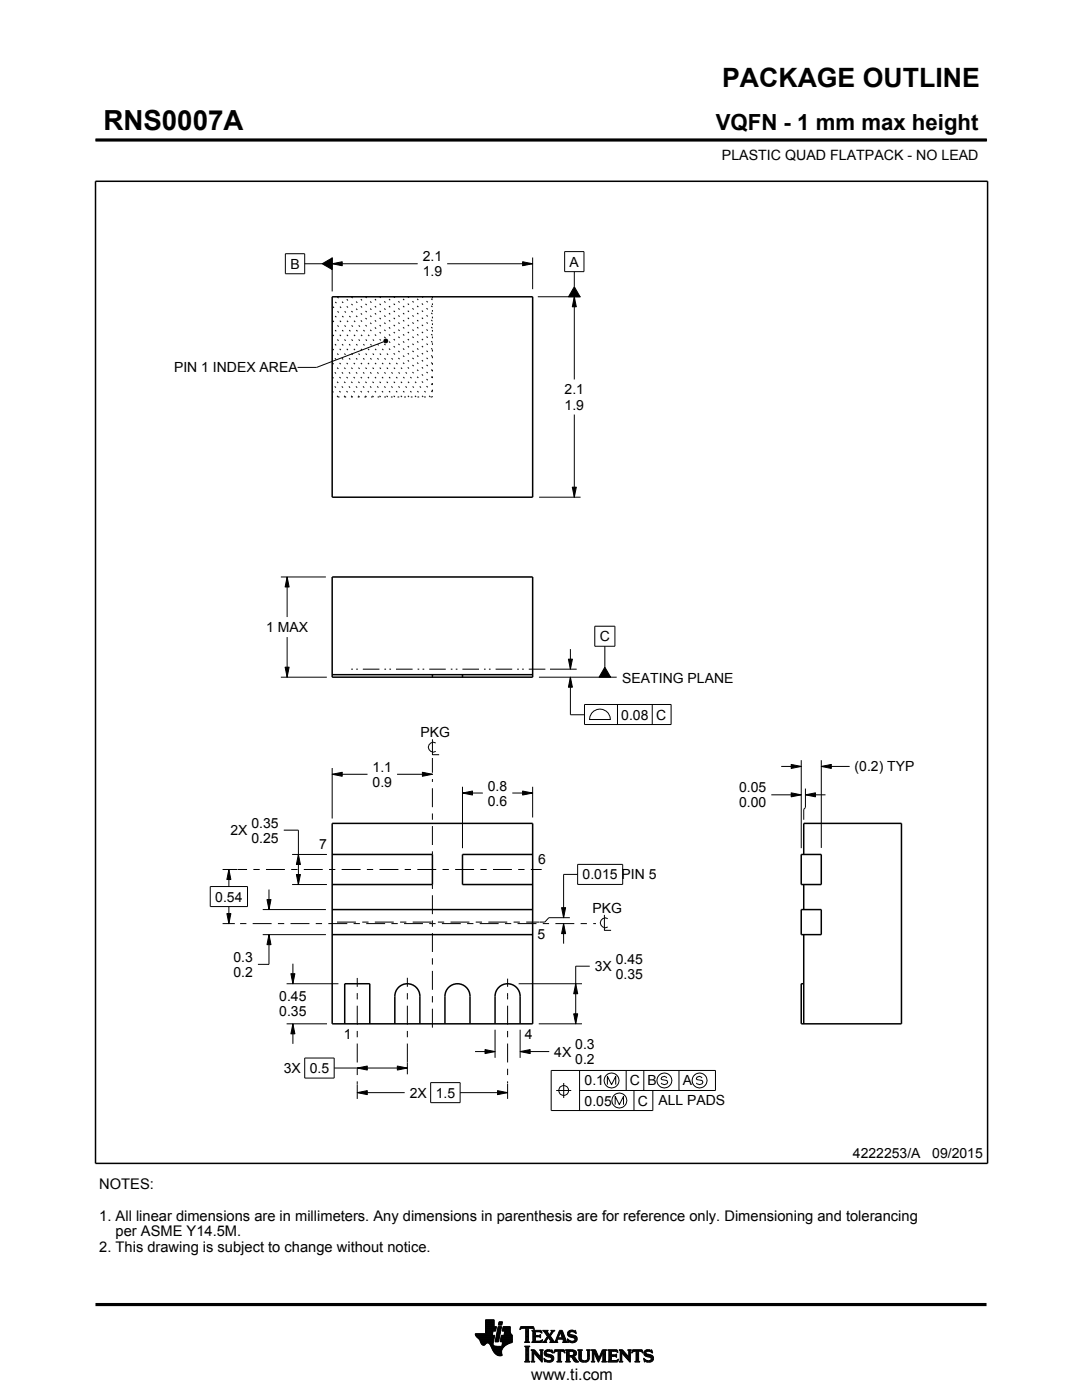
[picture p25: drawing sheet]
<svg xmlns="http://www.w3.org/2000/svg" width="216mm" height="279mm" viewBox="0 0 216 279" stroke-linecap="round" stroke-linejoin="round" font-family="sans-serif">
<defs><g id="words">
<text font-size="5.5" x="20.6" y="26">RNS0007A</text>
<text font-size="5.3" x="144.1" y="17.4">PACKAGE OUTLINE</text>
<text font-size="4.4" x="142.8" y="26">VQFN - 1 mm max height</text>
<text font-size="3.2" x="106" y="275.3">www.ti.com</text>
<g font-size="2.9">
<text x="19.8" y="237.3">NOTES:</text>
<text x="19.8" y="243.6">1. All linear dimensions are in millimeters. Any dimensions in parenthesis are for reference only. Dimensioning and tolerancing</text>
<text x="19.8" y="249.9">2. This drawing is subject to change without notice.</text>
<text x="23.1" y="246.7">per ASME Y14.5M.</text>
</g>
<g font-size="2.8">
<text x="144.1" y="32">PLASTIC QUAD FLATPACK - NO LEAD</text>
<text x="57.9" y="53.6">B</text>
<text x="84.3" y="52.1">2.1</text>
<text x="113.7" y="53.2">A</text>
<text x="84.3" y="55.1">1.9</text>
<text x="34.7" y="74.3">PIN 1 INDEX AREA</text>
<text x="112.7" y="78.7">2.1</text>
<text x="112.7" y="81.7">1.9</text>
<text x="53.1" y="126.1">1 MAX</text>
<text x="119.7" y="128">C</text>
<text x="124.2" y="136.2">SEATING PLANE</text>
<text x="124" y="143.6">0.08</text>
<text x="130.9" y="143.6">C</text>
<text x="83.9" y="147.1">PKG</text>
<text x="74.3" y="154">1.1</text>
<text x="170.5" y="154">(0.2) TYP</text>
<text x="74.3" y="157">0.9</text>
<text x="97.3" y="157.8">0.8</text>
<text x="97.3" y="160.8">0.6</text>
<text x="147.5" y="158.1">0.05</text>
<text x="147.5" y="161.1">0.00</text>
<text x="46" y="166.7">2X</text>
<text x="50.2" y="165.2">0.35</text>
<text x="50.2" y="168.2">0.25</text>
<text x="63.7" y="169.4">7</text>
<text x="107.4" y="172.5">6</text>
<text x="43" y="179.9">0.54</text>
<text x="116.3" y="175.5">0.015 PIN 5</text>
<text x="118.2" y="182.2">PKG</text>
<text x="46.6" y="192">0.3</text>
<text x="107.3" y="187.4">5</text>
<text x="46.6" y="195">0.2</text>
<text x="118.7" y="193.8">3X</text>
<text x="122.9" y="192.3">0.45</text>
<text x="122.9" y="195.3">0.35</text>
<text x="55.7" y="199.8">0.45</text>
<text x="55.7" y="202.8">0.35</text>
<text x="68.6" y="207.4">1</text>
<text x="104.7" y="207.3">4</text>
<text x="114.8" y="209.4">0.3</text>
<text x="56.6" y="214.2">3X</text>
<text x="61.8" y="214.2">0.5</text>
<text x="110.6" y="210.9">4X</text>
<text x="114.8" y="212.4">0.2</text>
<text x="81.8" y="219.1">2X</text>
<text x="86.9" y="219.1">1.5</text>
<text x="116.6" y="216.6">0.1</text>
<text x="116.6" y="220.6">0.05</text>
<text x="125.7" y="216.6">C</text>
<text x="127.2" y="220.6">C</text>
<text x="129.2" y="216.6">B</text>
<text x="131.4" y="220.6">ALL PADS</text>
<text x="136.2" y="216.6">A</text>
<text x="170.2" y="231.2">4222253/A</text>
<text x="186" y="231.2">09/2015</text>
</g>
<text font-size=".3" x="105.7" y="28">SCALE 4.750</text>
</g></defs>
<g fill="#000">
<path d="M64.3 52.6l2-1.1v2.3zM66.3 52.6l2-.4v.8zM104.3 52.2l2 .4-2 .4zM114.6 59.2l.4 2h-.8zM114.6 57.2l1.2 2h-2.4zM76.6 67.9l.3-.2h.3l.2 .3-.2 .4h-.3l-.3-.2zM114.2 97.2h.8l-.4 2zM57.3 115.1l.4 2h-.8zM56.9 133.1h.8l-.4 2zM113.4 131.5h.8l-.4 2zM113.8 135.1l.4 2h-.8zM120.7 133.1l1.1 2h-2.3z"/>
<path d="M66.3 154.5l2-.4v.8zM84.3 154.1l2 .4-2 .4zM92.3 158.3l2-.4v.8zM104.3 157.9l2 .4-2 .4zM157.9 158.2l2 .4-2 .4zM157.9 152.6l2 .4-2 .4zM160.7 158.6l2-.4v.8zM163.9 153l2-.4v.8zM45.7 173.5l.4 2h-.8zM59.5 170.5l.4 2h-.8zM59.1 174.5h.8l-.4 2zM45.3 182.3h.8l-.4 2z"/>
<path d="M53.7 186.5l.4 2h-.8zM53.3 179.5h.8l-.4 2zM58 194.3h.8l-.4 2zM112.5 184.3l.4 2h-.8zM112.1 181.1h.8l-.4 2zM114.9 196.3l.4 2h-.8zM58.4 204.3l.4 2h-.8zM71.3 218.1l2-.4v.8zM71.3 213.2l2-.4v.8zM79.3 212.8l2 .4-2 .4zM96.8 209.5l2 .4-2 .4zM99.3 217.7l2 .4-2 .4z"/>
<path d="M103.8 209.9l2-.4v.8zM114.5 202.3h.8l-.4 2z"/>
</g>
<g fill="none" stroke="#000" stroke-width=".2">
<path d="M19.1 27.9h177.7M196.8 27.7v.5M56.9 50.6h3.9v4h-3.9zM60.8 52.6h3.5M64.3 52.6l2-1.1v2.3zM66.3 52.6l2-.4v.8zM66.3 51.4v6.8M66.3 52.6h17M89.2 52.6h17.1M104.3 52.2l2 .4-2 .4zM106.3 51.4v6.3M107.3 59.2h8.5"/>
<path d="M112.7 50.2h3.8v4h-3.8zM114.6 59.2l.4 2h-.8zM114.6 54.2v3M114.6 59.2v16.5M114.6 57.2l1.2 2h-2.4zM76.6 68.2l-13.4 5.1h-3.8M76.6 67.9l.3-.2h.3l.2 .3-.2 .4h-.3l-.3-.2zM107.6 99.2h8.2M114.2 97.2h.8l-.4 2zM114.6 82.7v16.5M56 115.1h9M57.3 115.1l.4 2h-.8z"/>
<path d="M57.3 115.1v8M56 135.1h9.2M56.9 133.1h.8l-.4 2zM57.3 127.1v8M107.5 135.1h15.6M109.8 133.5h5.3M113.4 131.5h.8l-.4 2zM113.8 135.1l.4 2h-.8zM113.8 129.5v4M113.8 135.1v7.5h2.8M118.7 125h4v4h-4zM120.7 129v4.1"/>
<path d="M120.7 133.1l1.1 2h-2.3zM66.3 154.5l2-.4v.8zM66.3 153.3v10.1M66.3 154.5h7M79.2 154.5h7.1M84.3 154.1l2 .4-2 .4zM86.3 151.3v2.9M86.3 147.5v3.1h1.3M87 148.3a.98 .98 0 0 0-1.5 .8 .98 .98 0 0 0 1.5 .9M92.3 158.3l2-.4v.8zM92.3 157v12.3M92.3 158.3h4"/>
<path d="M102.2 158.3h4.1M104.3 157.9l2 .4-2 .4zM106.3 157v6.1M116.6 140.6h17.3v4h-17.3zM118.5 141.9a2.08 2.08 0 0 1 2.1-.2 2.08 2.08 0 0 1 1.2 1.9h-4.2l.1-.6 .3-.7zM123.2 140.6v4M130.1 140.6v4M153.9 158.6h6M155.9 153h4M157.9 158.2l2 .4-2 .4zM157.9 152.6l2 .4-2 .4zM159.9 151.7v17.6"/>
<path d="M160.7 158.6l2-.4v.8zM160.7 157.4v3.8l-.3 .3v2.1M160.7 158.6h4M163.9 153l2-.4v.8zM163.9 151.7v17.5M163.9 153h5.6M42 176.9h7.4v4h-7.4zM44.4 173.5h2.9M45.7 173.5l.4 2h-.8zM45.7 173.5v3.4M53.3 179.5h.8l-.4 2zM53.7 177.5v4"/>
<path d="M56.6 165.7h2.9v10.8M58.3 176.5h6.9M58.3 170.5h6.9M59.1 174.5h.8l-.4 2zM59.5 170.5l.4 2h-.8zM115.3 174.5h-2.8v8.6M115.3 172.5h8.9v4h-8.9zM44.4 184.3h2.5M45.3 182.3h.8l-.4 2zM45.7 180.9v3.4M52.4 186.5h12.6M52.4 181.5h12.6"/>
<path d="M53.7 186.5l.4 2h-.8zM53.7 186.5v6h-2.2M57.2 196.3h10.3M58 194.3h.8l-.4 2zM58.4 192.3v4M103.5 196.3h12.6M112.1 181.1h.8l-.4 2zM112.5 184.3l.4 2h-.8zM112.5 184.3v4M113.7 183.1h-4.2l-.8 .9h-1M114.9 196.3l.4 2h-.8zM117.7 192.8h-2.8v11.5"/>
<path d="M120.6 182.6v3.1h1.3M121.3 183.3a.98 .98 0 0 0-1.5 .9 .98 .98 0 0 0 1.5 .8M57.2 204.3h8.1M58.4 204.3l.4 2h-.8zM58.4 204.3v4M60.8 211.2h5.9v4h-5.9zM66.7 213.2h14.6M71.3 218.1l2-.4v.8zM71.3 213.2l2-.4v.8zM71.3 218.1h9.5M71.3 216.4v2.9M79.3 212.8l2 .4-2 .4z"/>
<path d="M81.3 212v2.4M85.9 216.1h5.9v4h-5.9zM91.8 218.1h9.5M94.8 209.9h4M96.8 209.5l2 .4-2 .4zM98.8 205.5v5.6M99.3 217.7l2 .4-2 .4zM101.3 216.3v3M103.8 209.9l2-.4v.8zM103.8 209.9h5.8M103.8 205.5v5.6M107.5 204.3h8.6"/>
<path d="M111 217.6h3M112.5 216.1v3M114.5 202.3h.8l-.4 2zM115.6 217.6h27.2v-4h-32.8v8h20.3v-4M115.6 213.6v8M121.2 216.5v-1.7l.8 1.7 .9-1.7v1.7M124.9 213.6v4M126.5 217.6v4M128.5 213.6v4M133.1 215.1l-.5-.3-.5 .2-.2 .3 .2 .2 1 .1 .1 .4-.1 .3-.5 .2-.7-.4M135.5 213.6v4M140.1 215.1l-.5-.3-.5 .2-.2 .3 .2 .2 1 .1 .2 .4-.2 .3-.5 .2-.7-.4"/>
<path d="M122.7 220.5v-1.7l.9 1.7 .8-1.7v1.7M94.8 266.2h3.5M94.8 266.3h3.5M94.9 266.4h3.3M94.9 266.5h3.8l-.2 1.2M94.9 266.5h3.8M95 266.6h3.7M95 266.7h3.7M95.1 266.8h3.6M95.2 266.9h3.4M95.3 267h3.3M95.4 267.1h3.2"/>
<path d="M95.5 267.2h3.1M95.6 267.3h3M95.7 267.4h2.8M95.7 267.5h2.8M95.7 267.5l.4 .7 .3 .3 .3-.1 .5-.4 .4 .1 .8 1.5M95.8 267.6h2.7M95.8 267.7h2.7M95.9 267.8h2.6M95.9 267.9h2.5M95.9 268h2.5M96 268h1.1M96 268.1h1"/>
<path d="M96.1 268.2h.8M96.1 268.3h.7M96.2 268.4h.6M96.3 268.4h.4M96.9 266.1h1.4M96.9 266h1.4M96.9 265.9h1.4M96.9 265.8h1.5M96.9 265.7h1.5M96.9 264.7l2.2 .1-.2 .9h-.5l-.2 .8M96.9 265.6h2M96.9 265.5h2"/>
<path d="M96.9 265.4h2M96.9 265.3h2.1M96.9 265.2h2.1M96.9 265.1h2.1M96.9 265h2.1M96.9 264.9h2.1M96.9 264.8h2.2M96.9 264.6h1.7M96.9 264.5h1.7M96.9 264.4h1.7M96.9 264.3h1.7M96.9 264.2h1.7"/>
<path d="M96.9 264.1h1.7M96.9 264h1.7M96.9 263.9h1.7M96.9 263.8h1.7M96.9 263.7h1.7M96.9 263.6h1.7M96.9 263.5h1.7M96.9 263.4h1.7M97.5 268h.9M97.6 268.1h.8M97.7 268.2h.7M97.7 268.3h.7"/>
<path d="M97.8 268.4h.6M97.9 268.5h.6M97.9 268.6h.7M98 268.7h1.1M98 268.8h2.6M98 268.8h2.5M98.1 268.9h2.3M98.1 269h2.3M98.1 269.1h2.2M98.2 269.2h2.1M98.2 269.2h2M98.2 269.3h2"/>
<path d="M98.3 269.4h1.9M98.3 269.5h1.8M98.4 269.6h1.7M98.4 269.6l.6 .7 .6 .3 .6-.1-.1-.7M98.4 268v.4l.3 .2 2 .1M98.5 269.7h1.6M98.5 267.7l-.1 .3M98.5 269.8h1.6M98.6 269.9h1.5M98.6 264.8v-1.4h-1.7v2.8h-2.1l.2 .5 .7 .8M98.6 270h1.5M98.7 270h1.4"/>
<path d="M98.8 270.1h1.3M98.8 267.7h.7M98.8 267.6h.7M98.8 267.5h.7M98.9 270.2h1.2M98.9 267.4h.7M98.9 267.3h.7M98.9 267.2h.7M98.9 267.1h.7M98.9 267h.7M98.9 270.3h1.3M99 266.9h.6"/>
<path d="M99 266.9h.7M99 266.8h.7M99 266.7h.7M99 266.6h.7M99 266.5h.7M99.1 270.4h1.1M99.1 266.4h.7M99.1 266.3h.7M99.1 266.2h.7M99.1 266.1h.7M99.1 266h.7M99.2 265.9h.7"/>
<path d="M99.2 265.8h.7M99.2 270.4h1M99.2 265.7h.7M99.2 265.6h.7M99.2 265.5h.7M99.3 265.4h.6M99.3 265.4h.7M99.3 265.3h.7M99.3 265.2h.7M99.3 265.1h.7M99.3 265h.7M99.4 270.5h.8"/>
<path d="M99.4 264.9h.7M99.4 264.8h.7M99.4 264.8h.7l-.6 3h-.7zM99.5 264.4h.6M99.5 264.3h.7M99.5 264.2h.7M99.5 264.1h.7M99.5 264h.7M99.5 263.9h.7M99.6 263.8h.7M99.6 263.8h.7l-.2 .7h-.7zM99.8 270.6h.1"/>
<path d="M99.8 267.7h2.4M99.8 267.6h2.4M99.8 267.5h2.4M99.9 267.4h2.3M99.9 267.3h2.3M99.9 267.2h2.3M99.9 267.1h2.3M99.9 267h2.3M99.9 266.9h2.3M100 266.9h2.2M100 266.8h2.2M100 266.7h2.2"/>
<path d="M100 266.6h2.2M100 266.5h2.2M100.1 268.6h.7M100.2 268.5h.7M100.2 268.4h.8M100.2 268.4h.9M100.2 268.3h1M100.2 268.2h1.2M100.2 265.6h1.6M100.2 268.1h1.4M100.2 265.5h1.6M100.2 268h1.6"/>
<path d="M100.3 265.4h1.5M100.3 268h1.7M100.3 267.9h1.9M100.3 265.3h1.5M100.3 267.8h1.9M100.3 265.2h1.5M100.3 265.1h1.5M100.3 265h1.5M100.4 264.9h1.4M100.4 264.8h1.4M100.6 266.5l.1-.8h-.5l.2-.9h1.4l.1 1.1 .3 .6v1.4l-1.3 .6M100.6 266.4h1.5"/>
<path d="M100.6 266.3h1.4M100.6 266.2h1.4M100.6 266.1h1.3M100.7 266h1.2M100.7 265.9h1.2M100.7 265.8h1.1M100.7 265.7h1.1M100.9 268.5l-.6 .6-.2 .7M102.2 266.5h-2.2l-.2 1.1 .1 .2h.4l-.2 .9M103.7 265.3h.1M103.8 265.2h.2M103.8 265h2.8"/>
<path d="M103.8 264.9h2.7M103.9 264.8h2.6M104.7 267.8h1M104.7 271.8h1.1M104.7 268.7h1M104.8 267.7h.7M104.8 271.7h.8M104.9 265.2h.6M104.9 268.9h.6M104.9 267.6h.6M104.9 267.5v-2.3l-.7-.1-.4 .3 .1-.6h2.6l.1 .6-.4-.3-.7 .1v2.3M104.9 267.5l-.2 .3"/>
<path d="M104.9 267.5h.6M104.9 267.4h.6M104.9 267.3h.6M104.9 267.2h.6M104.9 267.1h.6M104.9 267h.6M104.9 266.8h.6M104.9 266.7h.6M104.9 266.6h.6M104.9 266.5h.6M104.9 266.4h.6M104.9 266.3h.6"/>
<path d="M104.9 266.2h.6M104.9 266.1h.6M104.9 265.9h.6M104.9 265.8h.6M104.9 265.7h.6M104.9 265.6h.6M104.9 265.5h.6M104.9 265.4h.6M104.9 265.3h.6M104.9 271.5h.6M104.9 269h.6M104.9 271.4h.6"/>
<path d="M104.9 271.4v-2.4l-.2-.4h1.1l-.3 .4v2.4M104.9 271.4l-.2 .4h1.1l-.3-.4M104.9 271.3h.6M104.9 271.2h.6M104.9 271.1h.6M104.9 271h.6M104.9 270.9h.6M104.9 270.8h.6M104.9 270.6h.6M104.9 270.5h.6M104.9 270.4h.6M104.9 270.3h.6"/>
<path d="M104.9 270.2h.6M104.9 270.1h.6M104.9 270h.6M104.9 269.9h.6M104.9 269.8h.6M104.9 269.6h.6M104.9 269.5h.6M104.9 269.4h.6M104.9 269.3h.6M104.9 269.2h.6M104.9 269.1h.6M105.5 267.5l.2 .3"/>
<path d="M105.7 267.8h-1M105.9 271.8h.8M105.9 269.4h.8M106.1 269.5h.7M106.1 267.8h2M106.1 271.7h.5M106.2 269.6h.7M106.2 271.5h.3M106.2 265.6h1.8M106.2 269.8h.8M106.2 271.4h.3M106.2 269.8l-.3-.4h.8l1.2 1.4"/>
<path d="M106.2 271.4l-.3 .4h.8l-.2-.4M106.2 271.3h.3M106.2 271.2h.3M106.2 271.1h.3M106.2 271h.3M106.2 270.9h.3M106.2 270.8h.3M106.2 270.6h.3M106.2 270.5h.3M106.2 270.4h.3M106.2 270.3h.3M106.2 270.2h.3"/>
<path d="M106.2 270.1h.3M106.2 270h1M106.2 269.9h.9M106.2 269.8v1.6M106.3 267.7h1.8M106.3 265.7h1.8M106.3 267.6h.6M106.3 265.8h.6M106.3 267.5l-.2 .3M106.3 267.5h.5M106.3 267.4h.5M106.3 267.3h.5"/>
<path d="M106.3 267.2h.5M106.3 267.1h.5M106.3 267h.5M106.3 266.8h.5M106.3 266.7h1.6M106.3 266.6h1.6M106.3 266.5h.5M106.3 266.4h.5M106.3 266.3h.5M106.3 266.2h.5M106.3 266.1h.5M106.3 265.9h.5"/>
<path d="M106.4 265.2h.2M106.5 270h.1M106.5 270v1.4M106.5 265.3h.1M106.6 270.1h.7M106.7 270.2h.7M106.8 270.3h.7M106.8 265.9l.1-.1h.7l.6 .2-.2-.5h-1.9l.2 .3v1.7M106.8 265.9v.6h.8l.3-.2v.7l-.3-.2h-.8l.1 .8h.9l.5-.2M106.9 270.4h.7M107 270.5h.7M107.1 270.6h.7"/>
<path d="M107.2 270.8h1M107.3 270.9h.9M107.4 271h.8M107.5 271.1h.7M107.6 271.2h.6M107.6 266.5h.3M107.7 271.3h.5M107.7 269.4h.7M107.7 266.8h.2M107.7 267.6h.5M107.8 266.4h.1M107.8 271.4h.4"/>
<path d="M107.8 267h.1M107.8 265.8h.3M107.8 269.5h.5M107.9 271.5h.3M107.9 269.6h.3M107.9 269.8h.3M107.9 270.6h.3M107.9 270.5h.3M107.9 270.4h.3M107.9 270.3h.3M107.9 270.2h.3M107.9 270.1h.3"/>
<path d="M107.9 270h.3M107.9 269.9h.3M107.9 269.8v1M108 271.7h.2M108 265.9h.1M108 267.5h.2M108.1 271.8h.1M108.1 266.1h.1M108.2 267.4h.1M108.2 269.8l.2-.4h-.7l.2 .4M108.2 269.8v2.1l-1.7-1.9M108.2 267.8h.9"/>
<path d="M108.3 267.4l-.2 .5-2-.1M108.3 265.6h1M108.5 267.7h.5M108.5 271.1l.2 .7 .2-.1 .6 .2 .7-.2 .3-.6M108.5 271.1h.1M108.5 265.7h.7M108.5 271.2h.2M108.6 271.3h.2M108.6 270.1l.2 .5 1.1 .3 .1 .3-.1 .3h-.5l-.9-.4M108.6 270.1h.4M108.6 270h.4M108.6 270.2h.6"/>
<path d="M108.6 267.6h.4M108.6 271.4h.4M108.6 269.9h.4M108.6 270.3h1M108.6 265.8h.7M108.6 271.5h.8M108.6 269.8h.5M108.7 271.7h1.5M108.7 270.4h1.3M108.7 267.5h.3M108.7 271.8h.1M108.7 265.9h.6"/>
<path d="M108.7 269.6h1.5M108.8 267.4h.3M108.8 270.5h1.5M108.8 266.1h.6M108.8 269.5h1.4M108.8 267.3h.4M108.9 266.2h.6M108.9 267.2h.4M108.9 266.3h.6M108.9 270.6h1.5M109 267.1h.3M109 270l.2 .2 1.1 .3 .2 .6"/>
<path d="M109 270l.1-.3h.4l.8 .3-.1-.6-.2 .1-.6-.1-.6 .2-.2 .5M109 266.4h1M109.1 271.8h.9M109.1 269.4h.7M109.1 267h.9M109.1 266.5h.8M109.1 267.8h-.9M109.2 266.8h.8M109.2 266.6h.6M109.2 266.7h.7M109.2 266.7l-.6 1-.4 .1M109.3 270.8h1.1"/>
<path d="M109.5 267.1h.6M109.6 267.2h.6M109.7 271.5h.7M109.7 267.3h.6M109.7 267.8l.2-.1-.5-.8-.4 .8 .1 .1M109.7 267.8h1.6M109.7 266.3h.4M109.7 267.4h.6M109.8 270.9h.7M109.8 266.2h.3M109.8 266.6l.9 1.2 1-2.3h.5l.8 2.1 .3 .2M109.8 267.5h.6"/>
<path d="M109.9 266.1h.3M109.9 269.8h.4M109.9 267.6h.6M109.9 267.7h.7M109.9 271.4h.5M109.9 265.9h.4M110 271h.5M110 265.6h.7M110 265.9l.1-.2-.2-.2h.8l-.9 1.1M110 265.9l-.4 .5-.4-.6 .2-.3h-1.1l.9 1.2M110 271.3h.5M110 265.8h.4"/>
<path d="M110 271.1h.5M110 271.2h.5M110.1 269.4h.1M110.1 265.7h.4M110.1 269.9h.2M110.2 270h.1M110.5 270h.1M110.5 269.9h.2M110.5 269.8h.3M110.6 269.6h2.1M110.6 269.5h2M110.6 269.4h2"/>
<path d="M110.7 267.7h.5M110.8 267.6h.4M110.9 267.5h.3M110.9 267.4h.3M111 267.3h.3M111 267.2h1.8M111 267.1h1.8M111.1 267h.3M111.1 271.8h1M111.1 266.8h.4M111.2 266.7h.3M111.2 267.5v.3h.1"/>
<path d="M111.2 267.5l.1-.2h1l.1 .2M111.2 266.6h.3M111.3 266.5h.3M111.3 271.7h.6M111.3 266.4h.3M111.3 271.5h.6M111.3 267.8h-1.6M111.3 269.8h.6M111.4 266.3h.3M111.4 271.4h.5M111.4 270.1h.5M111.4 270h.5"/>
<path d="M111.4 269.9h.5M111.4 270.5h.5M111.4 270.4h.5M111.4 270.3h.5M111.4 270.2h.5M111.4 271.1h.5M111.4 271h.5M111.4 270.9h.5M111.4 270.8h.5M111.4 270.6h.5M111.4 271.4l-.1-1.7h-.4l-.4 .4 .2-.7h1.9l.1 .7-.4-.4h-.4v1.7M111.4 271.4l-.3 .4h1l-.2-.4"/>
<path d="M111.4 271.3h.5M111.4 271.2h.5M111.4 266.2h.3M111.4 266.1h.4M111.5 265.9h.9M111.5 265.8h.8M111.6 265.7h.7M111.6 265.6h.6M111.8 265.9l.4 1.1h-.8zM111.9 266.1h.5M111.9 266.2h.5M111.9 266.3h.6"/>
<path d="M112 266.4h.5M112 266.5h.6M112.1 266.6h.5M112.1 266.7h.6M112.1 266.8h.6M112.2 267h.5M112.2 267.8h1.1M112.3 267.3h.6M112.3 267.4h.6M112.4 267.5h.6M112.4 267.5v.3h-.2M112.4 269.8h.3"/>
<path d="M112.4 267.6h.6M112.4 267.7h.7M112.6 269.9h.1M112.6 270h.2M112.8 271.8h1M112.8 269.4h1.6M113 269.5h1.7M113 271.7h.7M113 269.6h1.9M113 271.5h.6M113 269.8h.6M113 271.4h.6"/>
<path d="M113 271.4l-.2 .4h1l-.2-.4M113 271.3h.6M113 271.2h.6M113 271.1h.6M113 271h.6M113 270.9h.6M113 270.8h1.5M113 270.6h1.6M113 270.5h1.8M113 270.4h.6M113 270.3h.6M113 270.2h.6"/>
<path d="M113 270.1h.6M113 270h.6M113 269.9h.6M113 269.8v1.6M113 269.8l-.2-.4h1.5l.6 .2 .1 .5M113.2 267.3h.2M113.2 267.4h.3M113.2 266.2l.3 .5 1 .3 .2 .3M113.2 266.2h.5M113.2 266.3h.6M113.2 266.1h.5M113.3 267.5h.3"/>
<path d="M113.3 267.8h-1.1M113.3 266.4h.9M113.3 265.9h.4M113.3 267.6h.6M113.3 266.5h1.3M113.3 267.7h1.6M113.3 265.8h.5M113.3 267.8h.2M113.4 266.6h1.5M113.4 265.7h1.5M113.5 266.7h1.5M113.5 265.6h1.4"/>
<path d="M113.6 269.9l.1-.2h.5l.3 .4M113.6 269.9v.6M113.7 267.8h1.1M113.8 266.8h1.3M113.8 265.5h.6M114 268h.4M114.1 270.9h.6M114.2 271h.6M114.2 271.1h.7M114.3 271.2h.6M114.3 267h.8M114.3 269.8h.7"/>
<path d="M114.3 270.4h.6M114.4 271.3h.6M114.4 271.3l.4 .5h.7M114.4 271.3l-.3-.4-.5-.1v.6M114.4 270.7l1.1 1.1M114.4 270.7h.1M114.4 271.4h.7M114.4 269.9h.6M114.4 270.3h.6M114.5 267.6h.5M114.5 270.2h.5M114.5 270h.5"/>
<path d="M114.5 265.8h.4M114.5 270.1h.5M114.5 270.1l-.2 .3-.3 .1M114.5 271.5h.7M114.6 271.7h.7M114.6 267.1h.6M114.6 267.5h.5M114.7 267.2h.5M114.7 267.4h.5M114.7 265.9h.3M114.7 267.3h.5M114.7 271.8h.8"/>
<path d="M114.8 266.1h.2M114.9 266.2h.1M114.9 266.2l-.7-.4h-.4l-.1 .2 .1 .3 1.1 .4 .3 .5M114.9 266.2l-.1-.7-.2 .1-.5-.1-.6 .2-.3 .5M115 270.1l-.1 .4-.5 .2M115.2 267.2l-.3 .6-.7 .2-.6-.2-.2 .1-.2-.7 .9 .5 .4-.1 .2-.3M115.3 269.4h.9M115.4 269.5h.7M115.5 269.6h.5M115.5 269.8h.5M115.5 269.8v1.4l.4 .5 .6 .2 .6-.1 .4-.3 .1-.5M115.5 271h.5"/>
<path d="M115.5 270.9h.5M115.5 270.8h.5M115.5 270.6h.5M115.5 270.5h.5M115.5 270.4h.5M115.5 270.3h.5M115.5 270.2h.5M115.5 270.1h.5M115.5 270h.5M115.5 269.9h.5M115.5 271.1h.5M115.5 271.2h.5"/>
<path d="M115.5 271.3h.6M115.6 271.4h.6M115.7 271.5h.8M115.8 271.7h1.5M116 271l.2 .4 .5 .2 .4-.2 .2-.4M116 269.8l.2-.4h-.9l.2 .4M116 269.8v1.2M116 271.8h1.1M116.8 271.5h.6M117 269.4h.8M117.1 271.4h.4M117.2 269.5h.5"/>
<path d="M117.2 271.3h.4M117.2 269.6h.4M117.2 271.2h.4M117.2 271.1h.4M117.3 269.8h.3M117.3 271h.3M117.3 270.9h.3M117.3 270.8h.3M117.3 270.6h.3M117.3 270.5h.3M117.3 270.4h.3M117.3 270.3h.3"/>
<path d="M117.3 270.2h.3M117.3 270.1h.3M117.3 270h.3M117.3 269.9h.3M117.6 269.8l.2-.4h-.8l.2 .3 .1 1.3M117.6 269.8v1.2M118 271.8h.7M118 269.4h.8M118.1 269.5h.8M118.1 271.7h.5M118.2 269.6h.7M118.2 271.5h.3"/>
<path d="M118.2 269.8h.8M118.2 271.4h.3M118.2 271.4l-.2 .4h.7l-.2-.4M118.2 271.3h.3M118.2 271.2h.3M118.2 271.1h.3M118.2 271h.3M118.2 270.9h.3M118.2 270.8h.3M118.2 270.6h.3M118.2 270.5h.3M118.2 270.4h.3"/>
<path d="M118.2 270.3h.3M118.2 270.2h.3M118.2 270.1h.3M118.2 270h.9M118.2 269.9h.8M118.2 269.8v1.6M118.6 270.1h.5M118.6 270.2h.6M118.7 270.3h.5M118.7 270.4h.6M118.8 270.5h.5M118.8 270.6h.6"/>
<path d="M118.9 270.8h.5M118.9 270.9h.6M119 271h.8M119 271.1h.8M119.1 271.2h.6M119.1 271.3h.6M119.2 271.4h.4M119.2 271.5h.4M119.3 271.7h.2M119.3 271.8h.2M119.6 270.9h.3M119.6 270.8h.3"/>
<path d="M119.7 270.6h.3M119.7 270.5h.3M119.8 270.4h.3M119.8 270.3h.3M119.9 270.2h.3M119.9 270.1h.3M120 270h.8M120 269.9h.8M120 269.8h.8M120.1 271.8h1M120.1 269.6h.7M120.1 269.5h.8"/>
<path d="M120.2 269.4h.9M120.2 271.7h.7M120.3 271.5h.5M120.3 271.4h.5M120.3 271.4l-.2 .4h1l-.3-.4M120.3 271.4v-1.5l-.9 2-.9-2v1.5M120.3 271.3h.5M120.3 271.2h.5M120.3 271.1h.5M120.3 271h.5M120.3 270.9h.5M120.3 270.8h.5"/>
<path d="M120.3 270.6h.5M120.3 270.5h.5M120.3 270.4h.5M120.3 270.3h.5M120.3 270.2h.5M120.3 270.1h.5M120.8 269.8l.3-.4h-.9l-.7 1.6-.7-1.6h-.8l.2 .4M120.8 269.8v1.6M121.2 271.8h2M121.2 269.4h1.9M121.4 269.5h1.8M121.4 271.7h1.9"/>
<path d="M121.5 269.6h1.7M121.5 271.5h1.8M121.5 269.8h.5M121.5 271.4h.5M121.5 269.9h.5M121.5 269.8v1.6M121.5 269.8l-.3-.4h1.9l.2 .6M121.5 270.3h.5M121.5 270.2h.5M121.5 270.1h.5M121.5 270h.5M121.5 270.9h.5"/>
<path d="M121.5 270.8h.5M121.5 270.6h1.5M121.5 270.5h1.5M121.5 270.4h1.5M121.5 271.3h.5M121.5 271.2h.5M121.5 271.1h.5M121.5 271h.5M122.6 270.4l.4-.2v.7l-.2-.2h-.8v.8h.2M122.9 270.8h.1M122.9 270.3h.1M123 269.8h.3"/>
<path d="M123.1 271.4h.3M123.2 269.9h.1M123.3 270h.1M123.3 270l-.4-.3h-.8l-.1 .7M123.3 271.3h.1M123.4 271.2h.1M123.4 271.2l-.3 .3h-.4M123.4 271.2l-.2 .6h-2l.3-.4M123.5 271.8h.8M123.5 269.4h.7M123.6 269.5h.7M123.7 271.7h.5"/>
<path d="M123.7 269.6h.7M123.7 271.5h.4M123.7 269.8h.8M123.7 271.4h.4M123.7 271.4l-.2 .4h.8l-.2-.4M123.7 271.3h.4M123.7 271.2h.4M123.7 271.1h.4M123.7 271h.4M123.7 270.9h.4M123.7 270.8h.4M123.7 270.6h.4"/>
<path d="M123.7 270.5h.4M123.7 270.4h.4M123.7 270.3h.4M123.7 270.2h.4M123.7 270.1h.4M123.7 270h1M123.7 269.9h.9M123.7 269.8v1.6M124.1 270v1.4M124.1 270h.1M124.2 270.1h.6M124.2 270.2h.7"/>
<path d="M124.3 270.3h.7M124.4 270.4h.7M124.5 270.5h.7M124.6 270.6h.7M124.7 270.8h1.1M124.8 270.9h1M124.9 271h.9M125 271.1h.8M125.1 271.2h.7M125.2 271.3h.6M125.2 269.4h.8M125.3 271.4h.5"/>
<path d="M125.4 269.5h.5M125.4 271.5h.4M125.4 269.6h.4M125.5 269.8h.3M125.5 269.8l-.1 1-1.2-1.4h-.7l.2 .4M125.5 269.9h.3M125.5 270.2h.3M125.5 270.1h.3M125.5 270h.3M125.5 270.4h.3M125.5 270.3h.3M125.5 270.6h.3"/>
<path d="M125.5 270.5h.3M125.5 271.7h.3M125.6 271.8h.2M125.8 269.8l.2-.4h-.8l.3 .4M125.8 269.8v2.1l-1.7-1.9M126 270h.1M126.1 269.9h.1M126.1 269.8h.3M126.1 269.6h2.1M126.2 269.5h2M126.2 269.4h2M126.6 271.8h1.1"/>
<path d="M126.9 271.7h.6M126.9 271.5h.5M126.9 269.8h.5M126.9 271.4h.5M126.9 270.1h.5M126.9 270h.5M126.9 269.9h.5M126.9 270.5h.5M126.9 270.4h.5M126.9 270.3h.5M126.9 270.2h.5M126.9 271.1h.5"/>
<path d="M126.9 271h.5M126.9 270.9h.5M126.9 270.8h.5M126.9 270.6h.5M126.9 271.4v-1.7h-.5l-.3 .4 .1-.7h1.9l.2 .7-.4-.4h-.5v1.7M126.9 271.4l-.3 .4h1.1l-.3-.4M126.9 271.3h.5M126.9 271.2h.5M128 269.8h.3M128.1 269.9h.2M128.2 270h.1M128.4 271.1l.2 .7 .2-.1 .6 .2 .7-.2 .3-.6"/>
<path d="M128.4 271.1h.1M128.4 271.2h.2M128.5 271.3h.2M128.5 270.1l.1 .4 .5 .3M128.5 270.1h.4M128.5 270h.4M128.5 270.2h.6M128.5 271.4h.4M128.5 269.9h.4M128.5 270.3h1M128.5 271.5h.8M128.5 269.8h.5"/>
<path d="M128.6 271.7h1.5M128.6 270.4h1.3M128.6 271.8h.1M128.6 269.6h1.5M128.7 270.5h1.5M128.7 269.5h1.4M128.8 270.6h1.5M128.9 270l.1-.3h.4l.8 .3-.1-.6-.2 .1-.6-.1-.6 .2-.2 .5M128.9 270l.2 .2 1.1 .3 .2 .6M128.9 271.8h1M129 269.4h.7M129.1 270.8l.7 .2 .1 .4-.7 .1-.8-.4"/>
<path d="M129.2 270.8h1.1M129.6 271.5h.7M129.6 270.9h.8M129.8 269.8h.4M129.8 271.4h.5M129.9 271h.5M129.9 271.3h.5M129.9 271.1h.5M129.9 271.2h.5M129.9 269.4h.2M130 269.9h.2M130.1 270h.1"/>
<circle cx="112.5" cy="217.6" r=".99"/>
<circle cx="122" cy="215.6" r="1.49"/>
<circle cx="123.6" cy="219.6" r="1.49"/>
<circle cx="132.6" cy="215.6" r="1.49"/>
<circle cx="139.6" cy="215.6" r="1.49"/>
</g>
<g fill="none" stroke="#000" stroke-width=".3">
<path d="M19.1 36.2h178v196h-178zM66.3 59.2h40v40h-40zM66.3 115.1h40v20h-40zM66.3 134.6h40M86.3 134.6v.5M92.3 134.6v.5M66.3 164.3h40v40h-40zM66.3 170.5h20v6h-20M106.3 170.5h-14v6h14M159.9 170.5h4v6h-4zM160.4 170.5v-6.2h19.5v40h-20v-8h.5M160.4 176.5v5"/>
<path d="M66.3 186.5h40M66.3 181.5h40M159.9 181.5h4v5h-4zM160.4 186.5v17.8M68.8 204.3v-8h5v8M78.8 204.3v-5.5a2.5 2.5 0 0 1 2.5-2.5 2.5 2.5 0 0 1 2.5 2.5v5.5M88.8 204.3v-5.5a2.5 2.5 0 0 1 2.5-2.5 2.5 2.5 0 0 1 2.5 2.5v5.5M98.8 204.3v-5.5a2.5 2.5 0 0 1 2.5-2.5 2.5 2.5 0 0 1 2.5 2.5v5.5"/>
</g>
<path d="M19 27.9h177.8M19 260.3h177.8" fill="none" stroke="#000" stroke-width=".63" stroke-linecap="butt"/>
<g fill="none" stroke="#000" stroke-width=".2" stroke-dasharray=".3 1" stroke-linecap="butt">
<path d="M86.3 59.2v20M86.3 59.9l-.6-.7M67.5 79.2l-1.2-1.2M68.9 79.2l-2.6-2.6M70.3 79.2l-4-4M71.7 79.2l-5.4-5.4M73.1 79.2l-6.8-6.8M74.5 79.2l-8.2-8.2M76 79.2l-9.7-9.7M77.4 79.2l-11.1-11.1M78.8 79.2l-12.5-12.5M80.2 79.2l-13.9-13.9"/>
<path d="M81.6 79.2l-15.3-15.3M83 79.2l-16.7-16.7M84.4 79.2l-18.1-18.1M85.9 79.2l-19.6-19.5M86.3 79.2h-20M86.3 78.2l-19-19M86.3 76.8l-17.6-17.6M86.3 75.4l-16.2-16.2M86.3 74l-14.8-14.8M86.3 72.6l-13.4-13.4M86.3 71.2l-12-12M86.3 69.8l-10.5-10.6"/>
<path d="M86.3 68.3l-9.1-9.1M86.3 66.9l-7.7-7.7M86.3 65.5l-6.3-6.3M86.3 64.1l-4.9-4.9M86.3 62.7l-3.5-3.5M86.3 61.3l-2.1-2.1"/>
</g>
<path d="M108.8 133.5h-39.2" fill="none" stroke="#000" stroke-width=".2" stroke-dasharray="3.3 1 .3 .7 .3 1" stroke-linecap="butt"/>
<g fill="none" stroke="#000" stroke-width=".2" stroke-dasharray="1.3 1.3 3.8 1.3" stroke-dashoffset=".6" stroke-linecap="butt">
<path d="M66.3 173.5h-18.9M66.3 173.5h41.8M86.3 170.5v-15M71.3 198.8v17.5M71.3 198.8v-3.6M81.3 198.8h-.1M81.3 198.8v13.2M81.3 198.8v-3.7M86.3 184.3v21.7M86.3 184.3v-7.8M86.3 184.3h-39.3M86.3 184.3h32.6"/>
<path d="M101.3 198.8v17.4M101.3 198.8v-3.5"/>
</g>
<path d="M67.2 184h40.5" fill="none" stroke="#000" stroke-width=".2" stroke-dasharray="1.3 1.3 3.8 1.3" stroke-dashoffset="2.5" stroke-linecap="butt"/>
<use href="#words"/>
</svg>
